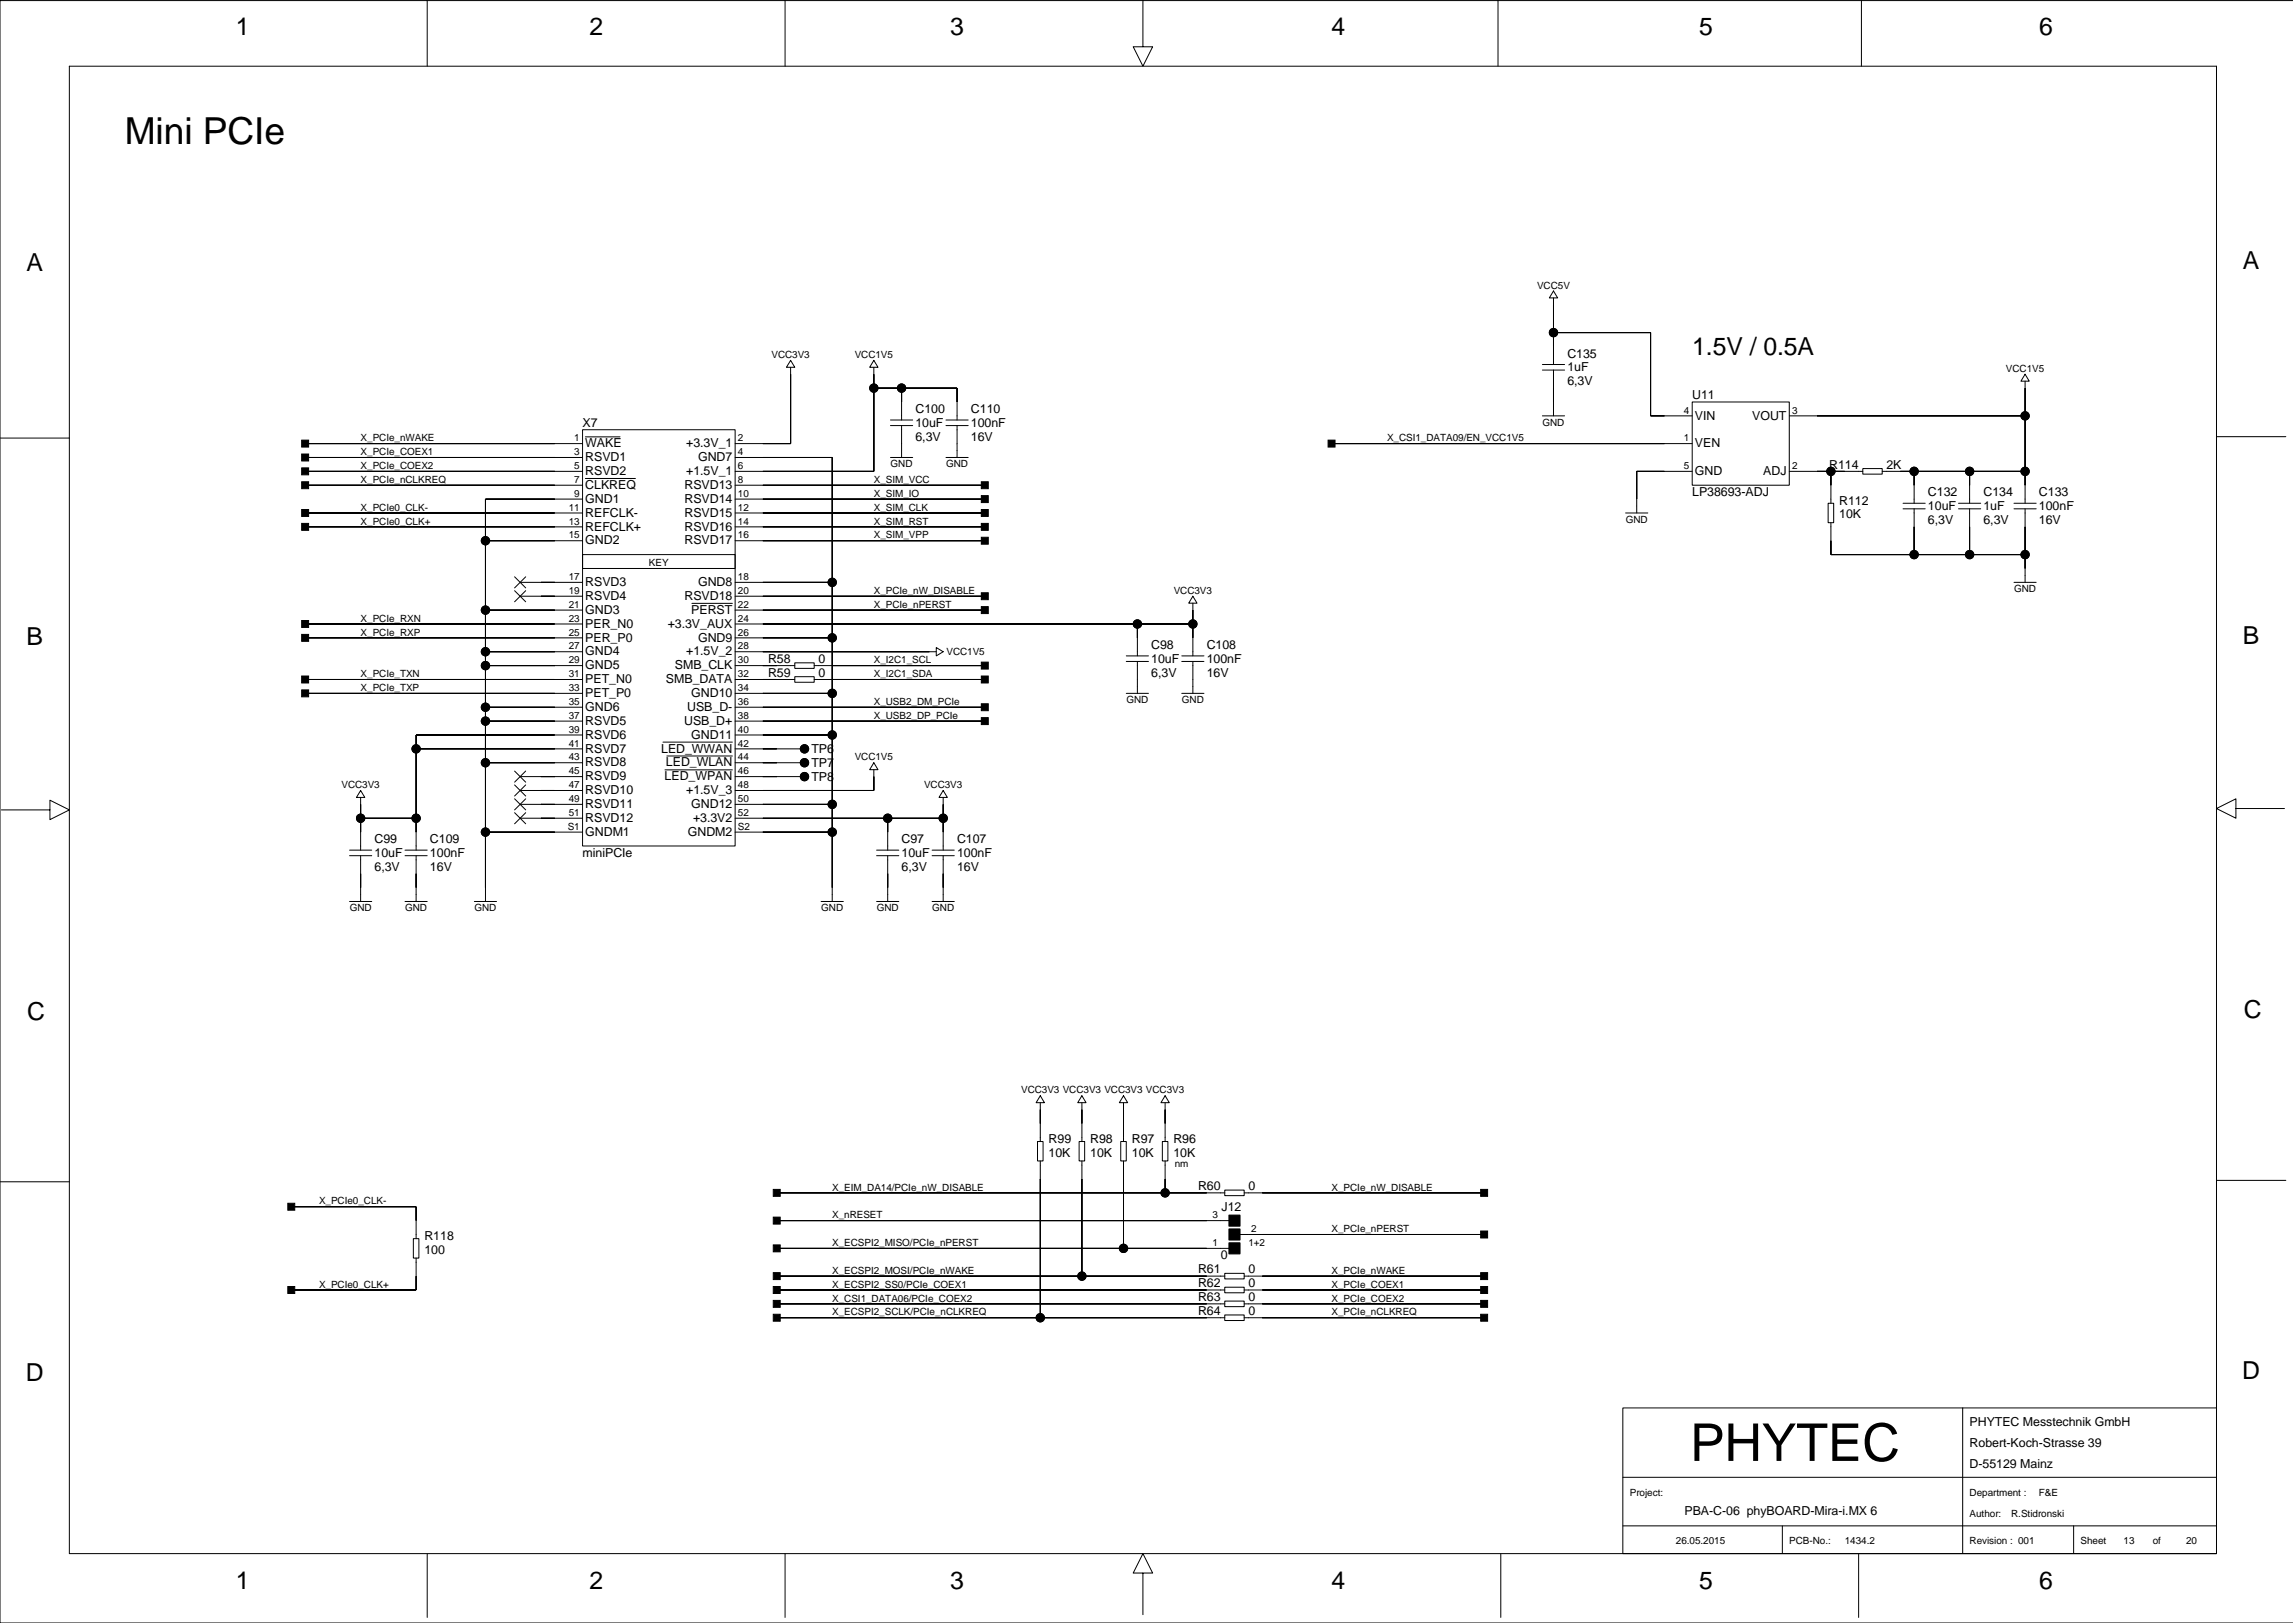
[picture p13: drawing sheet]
<svg xmlns="http://www.w3.org/2000/svg" width="420mm" height="297mm" viewBox="0 0 420 297" stroke-linecap="round" stroke-linejoin="round" font-family="sans-serif">
<defs><g id="words">
<text font-size="9.5" x="309.4" y="267.4">PHYTEC</text>
<text font-size="6.8" x="22.9" y="26.3">Mini PCIe</text>
<g font-size="4.5">
<text x="43.2" y="6.4">1</text>
<text x="107.9" y="6.4">2</text>
<text x="174" y="6.4">3</text>
<text x="243.8" y="6.4">4</text>
<text x="311.1" y="6.4">5</text>
<text x="373.3" y="6.4">6</text>
<text x="4.8" y="49.5">A</text>
<text x="410.6" y="49.3">A</text>
<text x="309.8" y="64.9">1.5V / 0.5A</text>
<text x="4.8" y="118.1">B</text>
<text x="410.6" y="117.8">B</text>
<text x="5" y="186.7">C</text>
<text x="410.8" y="186.4">C</text>
<text x="4.7" y="252.7">D</text>
<text x="410.5" y="252.4">D</text>
<text x="43.2" y="290.8">1</text>
<text x="107.9" y="290.8">2</text>
<text x="174" y="290.8">3</text>
<text x="243.8" y="290.8">4</text>
<text x="311.1" y="290.8">5</text>
<text x="373.3" y="290.8">6</text>
</g>
<g font-size="2.3">
<text x="287" y="65.4">C135</text>
<text x="287" y="68">1uF</text>
<text x="287" y="70.5">6,3V</text>
<text x="167.6" y="75.6">C100</text>
<text x="177.8" y="75.6">C110</text>
<text x="309.8" y="73.1">U11</text>
<text x="310.3" y="76.8">VIN</text>
<text x="320.8" y="76.8">VOUT</text>
<text x="106.7" y="78.1">X7</text>
<text x="107.2" y="81.9">WAKE</text>
<text x="125.6" y="81.9">+3.3V_1</text>
<text x="167.6" y="78.1">10uF</text>
<text x="167.6" y="80.7">6,3V</text>
<text x="177.8" y="80.7">16V</text>
<text x="177.8" y="78.1">100nF</text>
<text x="310.3" y="81.9">VEN</text>
<text x="107.2" y="84.4">RSVD1</text>
<text x="107.2" y="86.9">RSVD2</text>
<text x="107.2" y="89.5">CLKREQ</text>
<text x="125.3" y="89.5">RSVD13</text>
<text x="125.6" y="86.9">+1.5V_1</text>
<text x="127.8" y="84.4">GND7</text>
<text x="310.3" y="86.9">GND</text>
<text x="322.8" y="86.9">ADJ</text>
<text x="334.9" y="85.8">R114</text>
<text x="345.4" y="85.8">2K</text>
<text x="107.2" y="92">GND1</text>
<text x="107.2" y="94.6">REFCLK-</text>
<text x="125.3" y="92">RSVD14</text>
<text x="125.3" y="94.6">RSVD15</text>
<text x="309.8" y="90.8">LP38693-ADJ</text>
<text x="336.7" y="94.9">10K</text>
<text x="336.7" y="92.4">R112</text>
<text x="353" y="95.9">6,3V</text>
<text x="353" y="93.4">10uF</text>
<text x="353" y="90.8">C132</text>
<text x="363.1" y="95.9">6,3V</text>
<text x="363.1" y="93.4">1uF</text>
<text x="363.1" y="90.8">C134</text>
<text x="373.3" y="90.8">C133</text>
<text x="373.3" y="93.4">100nF</text>
<text x="373.3" y="95.9">16V</text>
<text x="107.2" y="97.1">REFCLK+</text>
<text x="107.2" y="99.6">GND2</text>
<text x="125.3" y="97.1">RSVD16</text>
<text x="125.3" y="99.6">RSVD17</text>
<text x="107.2" y="107.3">RSVD3</text>
<text x="127.8" y="107.3">GND8</text>
<text x="107.2" y="109.8">RSVD4</text>
<text x="107.2" y="112.3">GND3</text>
<text x="125.3" y="109.8">RSVD18</text>
<text x="126.6" y="112.3">PERST</text>
<text x="107.2" y="114.9">PER_N0</text>
<text x="107.2" y="117.4">PER_P0</text>
<text x="107.2" y="120">GND4</text>
<text x="122.2" y="114.9">+3.3V_AUX</text>
<text x="125.6" y="120">+1.5V_2</text>
<text x="127.8" y="117.4">GND9</text>
<text x="210.8" y="118.8">C98</text>
<text x="220.9" y="118.8">C108</text>
<text x="107.2" y="122.5">GND5</text>
<text x="107.2" y="125">PET_N0</text>
<text x="121.9" y="125">SMB_DATA</text>
<text x="123.6" y="122.5">SMB_CLK</text>
<text x="140.6" y="121.3">R58</text>
<text x="140.6" y="123.8">R59</text>
<text x="149.8" y="121.3">0</text>
<text x="149.8" y="123.8">0</text>
<text x="210.8" y="121.3">10uF</text>
<text x="210.8" y="123.8">6,3V</text>
<text x="220.9" y="123.8">16V</text>
<text x="220.9" y="121.3">100nF</text>
<text x="107.2" y="127.6">PET_P0</text>
<text x="107.2" y="130.1">GND6</text>
<text x="125.8" y="130.1">USB_D-</text>
<text x="126.6" y="127.6">GND10</text>
<text x="107.2" y="132.7">RSVD5</text>
<text x="107.2" y="135.2">RSVD6</text>
<text x="107.2" y="137.7">RSVD7</text>
<text x="121.1" y="137.7">LED_WWAN</text>
<text x="125.3" y="132.7">USB_D+</text>
<text x="126.6" y="135.2">GND11</text>
<text x="148.6" y="137.8">TP6</text>
<text x="107.2" y="140.3">RSVD8</text>
<text x="107.2" y="142.8">RSVD9</text>
<text x="121.7" y="142.8">LED_WPAN</text>
<text x="121.9" y="140.3">LED_WLAN</text>
<text x="148.6" y="140.4">TP7</text>
<text x="148.6" y="142.9">TP8</text>
<text x="107.2" y="145.4">RSVD10</text>
<text x="107.2" y="147.9">RSVD11</text>
<text x="125.6" y="145.4">+1.5V_3</text>
<text x="126.6" y="147.9">GND12</text>
<text x="68.6" y="154.3">C99</text>
<text x="78.7" y="154.3">C109</text>
<text x="107.2" y="150.4">RSVD12</text>
<text x="107.2" y="153">GNDM1</text>
<text x="125.9" y="153">GNDM2</text>
<text x="126.9" y="150.4">+3.3V2</text>
<text x="165.1" y="154.3">C97</text>
<text x="175.2" y="154.3">C107</text>
<text x="68.6" y="156.9">10uF</text>
<text x="68.6" y="159.4">6,3V</text>
<text x="78.7" y="159.4">16V</text>
<text x="78.7" y="156.9">100nF</text>
<text x="106.7" y="156.9">miniPCIe</text>
<text x="165.1" y="156.9">10uF</text>
<text x="165.1" y="159.4">6,3V</text>
<text x="175.2" y="159.4">16V</text>
<text x="175.2" y="156.9">100nF</text>
<text x="192" y="209.2">R99</text>
<text x="199.6" y="209.2">R98</text>
<text x="207.2" y="209.2">R97</text>
<text x="214.8" y="209.2">R96</text>
<text x="192" y="211.7">10K</text>
<text x="199.6" y="211.7">10K</text>
<text x="207.2" y="211.7">10K</text>
<text x="214.8" y="211.7">10K</text>
<text x="219.3" y="217.8">R60</text>
<text x="223.6" y="221.6">J12</text>
<text x="228.5" y="217.8">0</text>
<text x="77.7" y="226.9">R118</text>
<text x="77.7" y="229.5">100</text>
<text x="219.3" y="233">R61</text>
<text x="223.5" y="230.5">0</text>
<text x="228.5" y="233">0</text>
<text x="219.3" y="235.6">R62</text>
<text x="219.3" y="238.1">R63</text>
<text x="228.5" y="235.6">0</text>
<text x="228.5" y="238.1">0</text>
<text x="219.3" y="240.7">R64</text>
<text x="228.5" y="240.7">0</text>
<text x="360.6" y="261">PHYTEC Messtechnik GmbH</text>
<text x="360.6" y="268.6">D-55129 Mainz</text>
<text x="360.6" y="264.8">Robert-Koch-Strasse 39</text>
<text x="308.4" y="277.2">PBA-C-06 phyBOARD-Mira-i.MX 6</text>
</g>
<g font-size="1.8">
<text x="281.4" y="52.8">VCC5V</text>
<text x="141.2" y="65.5">VCC3V3</text>
<text x="156.5" y="65.5">VCC1V5</text>
<text x="367.2" y="68.1">VCC1V5</text>
<text x="282.4" y="77.9">GND</text>
<text x="308.3" y="75.7">4</text>
<text x="328.1" y="75.7">3</text>
<text x="66" y="80.8">X_PCIe_nWAKE</text>
<text x="66" y="83.3">X_PCIe_COEX1</text>
<text x="105.1" y="80.8">1</text>
<text x="105.1" y="83.3">3</text>
<text x="135.1" y="83.3">4</text>
<text x="135.1" y="80.8">2</text>
<text x="253.9" y="80.8">X_CSI1_DATA09/EN_VCC1V5</text>
<text x="308.3" y="80.8">1</text>
<text x="66" y="85.9">X_PCIe_COEX2</text>
<text x="66" y="88.4">X_PCIe_nCLKREQ</text>
<text x="105.1" y="88.4">7</text>
<text x="105.1" y="85.9">5</text>
<text x="135.1" y="85.9">6</text>
<text x="135.1" y="88.4">8</text>
<text x="160" y="88.4">X_SIM_VCC</text>
<text x="163.1" y="85.5">GND</text>
<text x="173.2" y="85.5">GND</text>
<text x="308.3" y="85.9">5</text>
<text x="328.1" y="85.9">2</text>
<text x="66" y="93.5">X_PCIe0_CLK-</text>
<text x="104.1" y="93.5">11</text>
<text x="105.1" y="90.9">9</text>
<text x="135.1" y="93.5">12</text>
<text x="135.1" y="90.9">10</text>
<text x="160" y="90.9">X_SIM_IO</text>
<text x="160" y="93.5">X_SIM_CLK</text>
<text x="297.6" y="95.7">GND</text>
<text x="66" y="96">X_PCIe0_CLK+</text>
<text x="104.1" y="96">13</text>
<text x="104.1" y="98.6">15</text>
<text x="135.1" y="96">14</text>
<text x="135.1" y="98.6">16</text>
<text x="160" y="96">X_SIM_RST</text>
<text x="160" y="98.6">X_SIM_VPP</text>
<text x="104.1" y="106.2">17</text>
<text x="118.8" y="103.6">KEY</text>
<text x="135.1" y="106.2">18</text>
<text x="66" y="113.8">X_PCIe_RXN</text>
<text x="104.1" y="111.2">21</text>
<text x="104.1" y="113.8">23</text>
<text x="104.1" y="108.7">19</text>
<text x="135.1" y="108.7">20</text>
<text x="135.1" y="113.8">24</text>
<text x="135.1" y="111.2">22</text>
<text x="160" y="108.7">X_PCIe_nW_DISABLE</text>
<text x="160" y="111.2">X_PCIe_nPERST</text>
<text x="214.9" y="108.7">VCC3V3</text>
<text x="368.8" y="108.4">GND</text>
<text x="66" y="116.3">X_PCIe_RXP</text>
<text x="104.1" y="116.3">25</text>
<text x="104.1" y="118.9">27</text>
<text x="135.1" y="116.3">26</text>
<text x="135.1" y="118.9">28</text>
<text x="173.3" y="119.8">VCC1V5</text>
<text x="66" y="123.9">X_PCIe_TXN</text>
<text x="104.1" y="123.9">31</text>
<text x="104.1" y="121.4">29</text>
<text x="135.1" y="123.9">32</text>
<text x="135.1" y="121.4">30</text>
<text x="160" y="121.4">X_I2C1_SCL</text>
<text x="160" y="123.9">X_I2C1_SDA</text>
<text x="66" y="126.5">X_PCIe_TXP</text>
<text x="104.1" y="129">35</text>
<text x="104.1" y="126.5">33</text>
<text x="104.1" y="131.6">37</text>
<text x="135.1" y="126.5">34</text>
<text x="135.1" y="129">36</text>
<text x="135.1" y="131.6">38</text>
<text x="160" y="129">X_USB2_DM_PCIe</text>
<text x="160" y="131.6">X_USB2_DP_PCIe</text>
<text x="206.2" y="128.7">GND</text>
<text x="216.4" y="128.7">GND</text>
<text x="104.1" y="136.6">41</text>
<text x="104.1" y="134.1">39</text>
<text x="135.1" y="136.6">42</text>
<text x="135.1" y="134.1">40</text>
<text x="104.1" y="139.2">43</text>
<text x="104.1" y="141.7">45</text>
<text x="135.1" y="141.7">46</text>
<text x="135.1" y="139.2">44</text>
<text x="156.5" y="139.2">VCC1V5</text>
<text x="62.5" y="144.3">VCC3V3</text>
<text x="104.1" y="144.3">47</text>
<text x="104.1" y="146.8">49</text>
<text x="104.1" y="149.3">51</text>
<text x="135.1" y="146.8">50</text>
<text x="135.1" y="149.3">52</text>
<text x="135.1" y="144.3">48</text>
<text x="169.2" y="144.3">VCC3V3</text>
<text x="103.9" y="151.9">S1</text>
<text x="135.1" y="151.9">S2</text>
<text x="64" y="166.8">GND</text>
<text x="74.2" y="166.8">GND</text>
<text x="86.9" y="166.8">GND</text>
<text x="150.4" y="166.8">GND</text>
<text x="160.5" y="166.8">GND</text>
<text x="170.7" y="166.8">GND</text>
<text x="186.9" y="200.1">VCC3V3 VCC3V3 VCC3V3 VCC3V3</text>
<text x="215.1" y="213.6">nm</text>
<text x="58.4" y="220.4">X_PCIe0_CLK-</text>
<text x="152.4" y="217.9">X_EIM_DA14/PCIe_nW_DISABLE</text>
<text x="243.8" y="217.9">X_PCIe_nW_DISABLE</text>
<text x="152.4" y="223">X_nRESET</text>
<text x="222" y="223">3</text>
<text x="229.1" y="225.5">2</text>
<text x="243.8" y="225.5">X_PCIe_nPERST</text>
<text x="152.4" y="233.1">X_ECSPI2_MOSI/PCIe_nWAKE</text>
<text x="152.4" y="228.1">X_ECSPI2_MISO/PCIe_nPERST</text>
<text x="222" y="228.1">1</text>
<text x="228.5" y="228.1">1+2</text>
<text x="243.8" y="233.1">X_PCIe_nWAKE</text>
<text x="58.4" y="235.7">X_PCIe0_CLK+</text>
<text x="152.4" y="238.2">X_CSI1_DATA06/PCIe_COEX2</text>
<text x="152.4" y="235.7">X_ECSPI2_SS0/PCIe_COEX1</text>
<text x="243.8" y="235.7">X_PCIe_COEX1</text>
<text x="243.8" y="238.2">X_PCIe_COEX2</text>
<text x="152.4" y="240.8">X_ECSPI2_SCLK/PCIe_nCLKREQ</text>
<text x="243.8" y="240.8">X_PCIe_nCLKREQ</text>
<text x="298.4" y="273.8">Project:</text>
<text x="360.6" y="273.8">Department :</text>
<text x="373.3" y="273.8">F&amp;E</text>
<text x="360.6" y="277.6">Author:</text>
<text x="368.2" y="277.6">R.Stidronski</text>
<text x="306.8" y="282.7">26.05.2015</text>
<text x="327.6" y="282.7">PCB-No.:</text>
<text x="337.7" y="282.7">1434.2</text>
<text x="360.6" y="282.7">Revision : 001</text>
<text x="380.9" y="282.7">Sheet</text>
<text x="388.8" y="282.7">13</text>
<text x="394.1" y="282.7">of</text>
<text x="400.2" y="282.7">20</text>
</g>
</g></defs>
<g fill="none" stroke="#000" stroke-width=".18">
<path d="M78.2 -.1v12.2M143.7 -.1v12.2M209.2 -.1v8.7h1.8l-1.8 3.5-1.7-3.5h1.7M274.3 -.1v12.2M340.8 -.1v12.2M419.9 .1h-419.9v296.9h419.9M284.4 53.3l.8 1.2h-1.5zM284.4 54.5v12.2M106.7 78.6h27.9v76.2h-27.9zM107.2 80h6.3M144.7 66l.8 1.2h-1.5zM144.7 67.2v14h-10.1"/>
<path d="M160 66l.7 1.2h-1.5zM160 67.2v19.1h-25.4M160 71h15.2v5.9M163 76.9h4.1M163 77.9h4.1M165.1 71v5.9M165.1 77.9v5.8M173.2 76.9h4.1M173.2 77.9h4.1M175.2 77.9v5.8M282.4 76.1h4M282.4 66.7h4"/>
<path d="M282.4 67.7h4M284.4 60.9h17.8v15.2h7.6M284.4 67.7v8.4M309.8 73.6h17.8v15.2h-17.8zM327.6 76.1h43.2M370.8 68.5l.7 1.3h-1.5zM370.8 69.8v22.3M405.8 79.9h12.7M0 80.2h12.7M55.9 81.2h50.8M55.9 83.7h50.8M55.9 86.3h50.8"/>
<path d="M55.9 88.8h50.8M55.9 93.9h50.8M55.9 96.4h50.8M88.9 99h17.8M106.7 91.3h-17.8v73.7M107.2 87.6h9.1M134.6 83.7h17.8v81.3M134.6 88.8h45.7M134.6 91.3h45.7M134.6 93.9h45.7M134.6 96.4h45.7M134.6 99h45.7"/>
<path d="M163 83.7h4.1M165.1 81.2h.1M173.2 83.7h4.1M175.2 81.2h.1M243.8 81.2h66M297.6 93.9h4.1M309.8 86.3h-10.1v7.6M327.6 86.3h13.4M334.7 92.1h1v3.6h-1zM335.2 86.3v5.8M335.2 95.7v5.8h35.6M341 85.8h3.6v1h-3.6z"/>
<path d="M344.6 86.3h26.2M348.4 92.1h4.1M348.4 93.1h4.1M350.4 86.3v5.8M350.4 93.1v8.4M358.6 92.1h4M358.6 93.1h4M360.6 86.3v5.8M360.6 93.1v8.4M368.7 92.1h4.1M368.7 93.1h4.1M370.8 93.1v13.5"/>
<path d="M55.9 114.2h50.8M55.9 116.7h50.8M88.9 111.7h17.8M88.9 119.3h17.8M94.2 105.6l2 2M94.2 108.1l2 2M95.2 106.6h11.5M95.2 109.1h11.5M96.2 105.6l-2 2M96.2 108.1l-2 2M106.7 101.5h27.9v2.5h-27.9zM126.7 110.4h7.4"/>
<path d="M134.6 106.6h17.8M134.6 109.1h45.7M134.6 111.7h45.7M134.6 114.2h83.8M134.6 116.7h17.8M134.6 119.3h36.8M171.4 118.5l1.3 .8-1.3 .7zM208.2 114.2v5.8M218.4 109.1l.8 1.3h-1.6zM218.4 110.4v9.6M368.7 106.6h4.1M55.9 124.4h50.8"/>
<path d="M55.9 126.9h50.8M76.2 137.1h30.5M88.9 121.8h17.8M88.9 129.4h17.8M88.9 132h17.8M88.9 139.6h17.8M106.7 134.5h-30.5v21.1M121.4 135.8h12.7M122.1 138.4h12M134.6 121.8h10.9M134.6 124.4h10.9M134.6 126.9h17.8"/>
<path d="M134.6 129.4h45.7M134.6 132h45.7M134.6 134.5h17.8M134.6 137.1h12.7M134.6 139.6h12.7M145.5 121.3h3.6v1h-3.6zM145.5 123.9h3.6v1h-3.6zM149.1 121.8h31.2M149.1 124.4h31.2M160 139.6l.7 1.3h-1.5zM206.2 126.9h4.1M206.2 120h4.1"/>
<path d="M206.2 121.1h4.1M208.2 124.4h.1M208.2 121.1v5.8M216.4 126.9h4M216.4 120h4M216.4 121.1h4M218.4 124.4h.1M218.4 121.1v5.8M.3 148.2h8.8v-1.7l3.6 1.7-3.6 1.8v-1.8M64 155.6h4.1M64 156.6h4.1M66 144.7l.8 1.2h-1.5z"/>
<path d="M66 149.8h10.2M66 145.9v9.7M66 156.6v8.4M74.2 155.6h4M74.2 156.6h4M76.2 156.6v8.4M88.9 152.3h17.8M94.2 141.1l2 2M94.2 143.7l2 2M94.2 146.2l2 2M94.2 148.7l2 2.1M95.2 142.1h11.5"/>
<path d="M95.2 144.7h11.5M95.2 147.2h11.5M95.2 149.8h11.5M96.2 141.1l-2 2M96.2 143.7l-2 2M96.2 146.2l-2 2M96.2 148.7l-2 2.1M121.7 140.9h12.4M134.6 142.1h12.7M134.6 147.2h17.8M134.6 149.8h38.1M134.6 152.3h17.8"/>
<path d="M160 140.9v3.8h-25.4M160.5 155.6h4.1M160.5 156.6h4.1M162.5 149.8v5.8M162.5 156.6v8.4M170.6 155.6h4.1M170.6 156.6h4.1M172.7 144.7l.7 1.2h-1.5zM172.7 145.9v9.7M172.7 156.6v8.4M409.4 148v1.8l-3.6-1.8 3.6-1.8v1.8h8.8M64 165h4.1"/>
<path d="M74.2 165h4M86.8 165h4.1M150.3 165h4.1M160.5 165h4.1M170.6 165h4.1M0 216.3h12.7M142.2 218.3h82M189.9 208.9h1.1v3.6h-1.1zM190.5 200.5l.7 1.3h-1.5zM190.5 201.8v7.1M190.5 212.5v28.7M197.6 208.9h1v3.6h-1z"/>
<path d="M198.1 200.5l.7 1.3h-1.5zM198.1 201.8v7.1M198.1 212.5v21.1M205.2 208.9h1v3.6h-1zM205.7 200.5l.8 1.3h-1.6zM205.7 201.8v7.1M205.7 212.5v16M212.8 208.9h1v3.6h-1zM213.3 200.5l.8 1.3h-1.6zM213.3 201.8v7.1M213.3 212.5v5.8M224.2 217.8h3.6v1h-3.6z"/>
<path d="M227.8 218.3h43.9M405.8 216h12.7M53.3 220.9h22.9v5.8M75.7 226.7h1v3.6h-1zM76.2 230.3v5.8h-22.9M142.2 233.6h82M142.2 223.4h82.8M142.2 228.5h82.8M142.2 236.1h82M142.2 238.6h82M224.2 233h3.6v1.1h-3.6zM224.2 235.6h3.6v1h-3.6z"/>
<path d="M224.2 238.1h3.6v1h-3.6zM227 225.9h44.7M227.8 233.6h43.9M227.8 236.1h43.9M227.8 238.6h43.9M142.2 241.2h82M224.2 240.7h3.6v1h-3.6zM227.8 241.2h43.9M297.1 257.7h108.7v26.6h-108.7zM359.3 257.7v26.6M297.1 279.3h108.7M297.1 270.4h108.7"/>
<path d="M326.3 279.3v5M379.6 279.3v5M78.2 284.3v11.7M143.7 284.3v11.7M209.2 287.9h1.8l-1.8-3.6-1.7 3.6h1.7v7.6M274.8 284.3v11.7M340.3 284.3v11.7M405.8 284.1v-272h-393.1v272.2h393.1"/>
<circle cx="160" cy="71" r=".76"/>
<circle cx="165.1" cy="71" r=".76"/>
<circle cx="284.4" cy="60.9" r=".76"/>
<circle cx="370.8" cy="76.1" r=".76"/>
<circle cx="88.9" cy="99" r=".76"/>
<circle cx="335.2" cy="86.3" r=".76"/>
<circle cx="350.4" cy="86.3" r=".76"/>
<circle cx="360.6" cy="86.3" r=".76"/>
<circle cx="370.8" cy="86.3" r=".76"/>
<circle cx="88.9" cy="111.7" r=".76"/>
<circle cx="88.9" cy="119.3" r=".76"/>
<circle cx="152.4" cy="116.7" r=".76"/>
<circle cx="152.4" cy="106.6" r=".76"/>
<circle cx="208.2" cy="114.2" r=".76"/>
<circle cx="218.4" cy="114.2" r=".76"/>
<circle cx="350.4" cy="101.5" r=".76"/>
<circle cx="360.6" cy="101.5" r=".76"/>
<circle cx="370.8" cy="101.5" r=".76"/>
<circle cx="76.2" cy="137.1" r=".76"/>
<circle cx="88.9" cy="132" r=".76"/>
<circle cx="88.9" cy="139.6" r=".76"/>
<circle cx="88.9" cy="129.4" r=".76"/>
<circle cx="88.9" cy="121.8" r=".76"/>
<circle cx="147.3" cy="139.6" r=".76"/>
<circle cx="147.3" cy="137.1" r=".76"/>
<circle cx="152.4" cy="126.9" r=".76"/>
<circle cx="152.4" cy="134.5" r=".76"/>
<circle cx="66" cy="149.8" r=".76"/>
<circle cx="76.2" cy="149.8" r=".76"/>
<circle cx="88.9" cy="152.3" r=".76"/>
<circle cx="147.3" cy="142.1" r=".76"/>
<circle cx="152.4" cy="152.3" r=".76"/>
<circle cx="152.4" cy="147.2" r=".76"/>
<circle cx="162.5" cy="149.8" r=".76"/>
<circle cx="172.7" cy="149.8" r=".76"/>
<circle cx="213.3" cy="218.3" r=".76"/>
<circle cx="198.1" cy="233.6" r=".76"/>
<circle cx="205.7" cy="228.5" r=".76"/>
<circle cx="190.5" cy="241.2" r=".76"/>
</g>
<g fill="#000" stroke="#000" stroke-width=".18">
<path d="M284.4 55.8v5.1z" fill-rule="evenodd"/>
<path d="M144.7 68.5v12.7z" fill-rule="evenodd"/>
<path d="M160 71v15.3z" fill-rule="evenodd"/>
<path d="M160 68.5v2.5z" fill-rule="evenodd"/>
<path d="M165.1 71v2.6z" fill-rule="evenodd"/>
<path d="M160 71h5.1z" fill-rule="evenodd"/>
<path d="M175.2 71v2.6z" fill-rule="evenodd"/>
<path d="M165.1 71h10.1z" fill-rule="evenodd"/>
<path d="M284.4 71v2.6z" fill-rule="evenodd"/>
<path d="M284.4 60.9v2.5z" fill-rule="evenodd"/>
<path d="M284.4 60.9h10.2z" fill-rule="evenodd"/>
<path d="M302.2 60.9v15.2z" fill-rule="evenodd"/>
<path d="M294.6 60.9h7.6z" fill-rule="evenodd"/>
<path d="M302.2 76.1h2.5z" fill-rule="evenodd"/>
<path d="M370.8 71v5.1z" fill-rule="evenodd"/>
<path d="M332.7 76.1h38.1z" fill-rule="evenodd"/>
<path d="M370.8 76.1v10.2z" fill-rule="evenodd"/>
<path d="M55.2 95.8h1.3v1.3h-1.3z" fill-rule="evenodd"/>
<path d="M55.2 93.3h1.3v1.2h-1.3z" fill-rule="evenodd"/>
<path d="M55.2 80.6h1.3v1.2h-1.3z" fill-rule="evenodd"/>
<path d="M55.2 83.1h1.3v1.3h-1.3z" fill-rule="evenodd"/>
<path d="M55.2 85.6h1.3v1.3h-1.3z" fill-rule="evenodd"/>
<path d="M55.2 88.2h1.3v1.2h-1.3z" fill-rule="evenodd"/>
<path d="M88.9 99v12.7z" fill-rule="evenodd"/>
<path d="M88.9 91.3v7.7z" fill-rule="evenodd"/>
<path d="M88.9 99h12.7z" fill-rule="evenodd"/>
<path d="M88.9 91.3h12.7z" fill-rule="evenodd"/>
<path d="M55.9 96.4h45.7z" fill-rule="evenodd"/>
<path d="M55.9 93.9h45.7z" fill-rule="evenodd"/>
<path d="M55.9 81.2h45.7z" fill-rule="evenodd"/>
<path d="M55.9 83.7h45.7z" fill-rule="evenodd"/>
<path d="M55.9 86.3h45.7z" fill-rule="evenodd"/>
<path d="M55.9 88.8h45.7z" fill-rule="evenodd"/>
<path d="M139.7 81.2h5z" fill-rule="evenodd"/>
<path d="M152.4 83.7v22.9z" fill-rule="evenodd"/>
<path d="M139.7 83.7h12.7z" fill-rule="evenodd"/>
<path d="M139.7 86.3h20.3z" fill-rule="evenodd"/>
<path d="M179.7 95.8h1.2v1.3h-1.2z" fill-rule="evenodd"/>
<path d="M179.7 90.7h1.2v1.3h-1.2z" fill-rule="evenodd"/>
<path d="M179.7 98.3h1.2v1.3h-1.2z" fill-rule="evenodd"/>
<path d="M179.7 88.2h1.2v1.2h-1.2z" fill-rule="evenodd"/>
<path d="M179.7 93.3h1.2v1.2h-1.2z" fill-rule="evenodd"/>
<path d="M139.7 96.4h40.6z" fill-rule="evenodd"/>
<path d="M139.7 91.3h40.6z" fill-rule="evenodd"/>
<path d="M139.7 99h40.6z" fill-rule="evenodd"/>
<path d="M139.7 88.8h40.6z" fill-rule="evenodd"/>
<path d="M139.7 93.9h40.6z" fill-rule="evenodd"/>
<path d="M243.1 80.6h1.3v1.2h-1.3z" fill-rule="evenodd"/>
<path d="M243.8 81.2h50.8z" fill-rule="evenodd"/>
<path d="M299.7 86.3v5z" fill-rule="evenodd"/>
<path d="M299.7 86.3h5z" fill-rule="evenodd"/>
<path d="M294.6 81.2h10.1z" fill-rule="evenodd"/>
<path d="M335.2 99v2.5z" fill-rule="evenodd"/>
<path d="M335.2 86.3v2.5z" fill-rule="evenodd"/>
<path d="M332.7 86.3h2.5z" fill-rule="evenodd"/>
<path d="M335.2 86.3h2.5z" fill-rule="evenodd"/>
<path d="M350.4 96.4v5.1z" fill-rule="evenodd"/>
<path d="M350.4 86.3v2.5z" fill-rule="evenodd"/>
<path d="M347.9 86.3h2.5z" fill-rule="evenodd"/>
<path d="M360.6 96.4v5.1z" fill-rule="evenodd"/>
<path d="M360.6 86.3v2.5z" fill-rule="evenodd"/>
<path d="M350.4 86.3h10.2z" fill-rule="evenodd"/>
<path d="M370.8 96.4v5.1z" fill-rule="evenodd"/>
<path d="M360.6 86.3h10.2z" fill-rule="evenodd"/>
<path d="M370.8 86.3v2.5z" fill-rule="evenodd"/>
<path d="M55.2 116.1h1.3v1.3h-1.3z" fill-rule="evenodd"/>
<path d="M55.2 113.6h1.3v1.2h-1.3z" fill-rule="evenodd"/>
<path d="M88.9 111.7v7.6z" fill-rule="evenodd"/>
<path d="M88.9 119.3v2.5z" fill-rule="evenodd"/>
<path d="M88.9 111.7h12.7z" fill-rule="evenodd"/>
<path d="M88.9 119.3h12.7z" fill-rule="evenodd"/>
<path d="M55.9 116.7h45.7z" fill-rule="evenodd"/>
<path d="M55.9 114.2h45.7z" fill-rule="evenodd"/>
<path d="M99 106.6h2.6z" fill-rule="evenodd"/>
<path d="M99 109.1h2.6z" fill-rule="evenodd"/>
<path d="M139.7 116.7h12.7z" fill-rule="evenodd"/>
<path d="M152.4 116.7v10.2z" fill-rule="evenodd"/>
<path d="M139.7 106.6h12.7z" fill-rule="evenodd"/>
<path d="M152.4 106.6v10.1z" fill-rule="evenodd"/>
<path d="M139.7 119.3h30.4z" fill-rule="evenodd"/>
<path d="M179.7 108.5h1.2v1.3h-1.2z" fill-rule="evenodd"/>
<path d="M179.7 111h1.2v1.3h-1.2z" fill-rule="evenodd"/>
<path d="M139.7 109.1h40.6z" fill-rule="evenodd"/>
<path d="M139.7 111.7h40.6z" fill-rule="evenodd"/>
<path d="M208.2 114.2v2.5z" fill-rule="evenodd"/>
<path d="M139.7 114.2h68.5z" fill-rule="evenodd"/>
<path d="M218.4 114.2v2.5z" fill-rule="evenodd"/>
<path d="M208.2 114.2h10.2z" fill-rule="evenodd"/>
<path d="M218.4 111.7v2.5z" fill-rule="evenodd"/>
<path d="M335.2 101.5h15.2z" fill-rule="evenodd"/>
<path d="M350.4 101.5h10.2z" fill-rule="evenodd"/>
<path d="M370.8 101.5v2.5z" fill-rule="evenodd"/>
<path d="M360.6 101.5h10.2z" fill-rule="evenodd"/>
<path d="M55.2 126.3h1.3v1.2h-1.3z" fill-rule="evenodd"/>
<path d="M55.2 123.7h1.3v1.3h-1.3z" fill-rule="evenodd"/>
<path d="M76.2 134.5v2.6z" fill-rule="evenodd"/>
<path d="M76.2 137.1v12.7z" fill-rule="evenodd"/>
<path d="M88.9 132v7.6z" fill-rule="evenodd"/>
<path d="M88.9 139.6v12.7z" fill-rule="evenodd"/>
<path d="M88.9 121.8v7.6z" fill-rule="evenodd"/>
<path d="M88.9 129.4v2.6z" fill-rule="evenodd"/>
<path d="M88.9 132h12.7z" fill-rule="evenodd"/>
<path d="M88.9 139.6h12.7z" fill-rule="evenodd"/>
<path d="M88.9 121.8h12.7z" fill-rule="evenodd"/>
<path d="M88.9 129.4h12.7z" fill-rule="evenodd"/>
<path d="M76.2 134.5h25.4z" fill-rule="evenodd"/>
<path d="M76.2 137.1h25.4z" fill-rule="evenodd"/>
<path d="M55.9 126.9h45.7z" fill-rule="evenodd"/>
<path d="M55.9 124.4h45.7z" fill-rule="evenodd"/>
<path d="M139.7 121.8h2.5z" fill-rule="evenodd"/>
<path d="M139.7 124.4h2.5z" fill-rule="evenodd"/>
<path d="M139.7 137.1h2.5z" fill-rule="evenodd"/>
<path d="M139.7 139.6h2.5z" fill-rule="evenodd"/>
<path d="M139.7 126.9h12.7z" fill-rule="evenodd"/>
<path d="M152.4 134.5v12.7z" fill-rule="evenodd"/>
<path d="M152.4 126.9v7.6z" fill-rule="evenodd"/>
<path d="M139.7 134.5h12.7z" fill-rule="evenodd"/>
<path d="M179.7 121.2h1.2v1.3h-1.2z" fill-rule="evenodd"/>
<path d="M179.7 123.7h1.2v1.3h-1.2z" fill-rule="evenodd"/>
<path d="M179.7 128.8h1.2v1.3h-1.2z" fill-rule="evenodd"/>
<path d="M179.7 131.3h1.2v1.3h-1.2z" fill-rule="evenodd"/>
<path d="M152.4 121.8h27.9z" fill-rule="evenodd"/>
<path d="M152.4 124.4h27.9z" fill-rule="evenodd"/>
<path d="M139.7 129.4h40.6z" fill-rule="evenodd"/>
<path d="M139.7 132h40.6z" fill-rule="evenodd"/>
<path d="M66 159.9v2.5z" fill-rule="evenodd"/>
<path d="M66 147.2v2.6z" fill-rule="evenodd"/>
<path d="M66 149.8v2.5z" fill-rule="evenodd"/>
<path d="M76.2 159.9v2.5z" fill-rule="evenodd"/>
<path d="M76.2 149.8v2.5z" fill-rule="evenodd"/>
<path d="M66 149.8h10.2z" fill-rule="evenodd"/>
<path d="M88.9 152.3v10.1z" fill-rule="evenodd"/>
<path d="M88.9 152.3h12.7z" fill-rule="evenodd"/>
<path d="M99 142.1h2.6z" fill-rule="evenodd"/>
<path d="M99 144.7h2.6z" fill-rule="evenodd"/>
<path d="M99 147.2h2.6z" fill-rule="evenodd"/>
<path d="M99 149.8h2.6z" fill-rule="evenodd"/>
<path d="M139.7 152.3h12.7z" fill-rule="evenodd"/>
<path d="M139.7 142.1h2.5z" fill-rule="evenodd"/>
<path d="M152.4 152.3v10.1z" fill-rule="evenodd"/>
<path d="M139.7 147.2h12.7z" fill-rule="evenodd"/>
<path d="M152.4 147.2v5.1z" fill-rule="evenodd"/>
<path d="M160 142.1v2.6z" fill-rule="evenodd"/>
<path d="M139.7 144.7h20.3z" fill-rule="evenodd"/>
<path d="M162.5 159.9v2.5z" fill-rule="evenodd"/>
<path d="M162.5 149.8v2.5z" fill-rule="evenodd"/>
<path d="M139.7 149.8h22.8z" fill-rule="evenodd"/>
<path d="M172.7 159.9v2.5z" fill-rule="evenodd"/>
<path d="M172.7 149.8v2.5z" fill-rule="evenodd"/>
<path d="M172.7 147.2v2.6z" fill-rule="evenodd"/>
<path d="M162.5 149.8h10.2z" fill-rule="evenodd"/>
<path d="M141.6 217.7h1.2v1.3h-1.2z" fill-rule="evenodd"/>
<path d="M190.5 203.1v2.5z" fill-rule="evenodd"/>
<path d="M190.5 215.8v25.4z" fill-rule="evenodd"/>
<path d="M198.1 203.1v2.5z" fill-rule="evenodd"/>
<path d="M198.1 215.8v17.8z" fill-rule="evenodd"/>
<path d="M205.7 203.1v2.5z" fill-rule="evenodd"/>
<path d="M205.7 215.8v12.7z" fill-rule="evenodd"/>
<path d="M213.3 203.1v2.5z" fill-rule="evenodd"/>
<path d="M213.3 215.8v2.5z" fill-rule="evenodd"/>
<path d="M142.2 218.3h71.1z" fill-rule="evenodd"/>
<path d="M213.3 218.3h7.6z" fill-rule="evenodd"/>
<path d="M271.1 217.7h1.3v1.3h-1.3z" fill-rule="evenodd"/>
<path d="M231.1 218.3h40.6z" fill-rule="evenodd"/>
<path d="M52.7 235.5h1.3v1.2h-1.3z" fill-rule="evenodd"/>
<path d="M52.7 220.2h1.3v1.3h-1.3z" fill-rule="evenodd"/>
<path d="M76.2 233.6v2.5z" fill-rule="evenodd"/>
<path d="M53.3 236.1h22.9z" fill-rule="evenodd"/>
<path d="M76.2 220.9v2.5z" fill-rule="evenodd"/>
<path d="M53.3 220.9h22.9z" fill-rule="evenodd"/>
<path d="M141.6 222.8h1.2v1.2h-1.2z" fill-rule="evenodd"/>
<path d="M141.6 232.9h1.2v1.3h-1.2z" fill-rule="evenodd"/>
<path d="M141.6 227.8h1.2v1.3h-1.2z" fill-rule="evenodd"/>
<path d="M141.6 238h1.2v1.3h-1.2z" fill-rule="evenodd"/>
<path d="M141.6 235.5h1.2v1.2h-1.2z" fill-rule="evenodd"/>
<path d="M142.2 233.6h55.9z" fill-rule="evenodd"/>
<path d="M142.2 228.5h63.5z" fill-rule="evenodd"/>
<path d="M142.2 223.4h78.7z" fill-rule="evenodd"/>
<path d="M198.1 233.6h22.8z" fill-rule="evenodd"/>
<path d="M205.7 228.5h15.2z" fill-rule="evenodd"/>
<path d="M142.2 238.6h78.7z" fill-rule="evenodd"/>
<path d="M142.2 236.1h78.7z" fill-rule="evenodd"/>
<path d="M225 224.9h2v2.1h-2z" fill-rule="evenodd"/>
<path d="M225 227.5h2v2h-2z" fill-rule="evenodd"/>
<path d="M225 222.4h2v2h-2z" fill-rule="evenodd"/>
<path d="M271.1 225.3h1.3v1.3h-1.3z" fill-rule="evenodd"/>
<path d="M271.1 232.9h1.3v1.3h-1.3z" fill-rule="evenodd"/>
<path d="M271.1 235.5h1.3v1.2h-1.3z" fill-rule="evenodd"/>
<path d="M271.1 238h1.3v1.3h-1.3z" fill-rule="evenodd"/>
<path d="M231.1 225.9h40.6z" fill-rule="evenodd"/>
<path d="M231.1 233.6h40.6z" fill-rule="evenodd"/>
<path d="M231.1 236.1h40.6z" fill-rule="evenodd"/>
<path d="M231.1 238.6h40.6z" fill-rule="evenodd"/>
<path d="M141.6 240.5h1.2v1.3h-1.2z" fill-rule="evenodd"/>
<path d="M142.2 241.2h48.3z" fill-rule="evenodd"/>
<path d="M190.5 241.2h30.4z" fill-rule="evenodd"/>
<path d="M271.1 240.5h1.3v1.3h-1.3z" fill-rule="evenodd"/>
<path d="M231.1 241.2h40.6z" fill-rule="evenodd"/>
<circle cx="160" cy="71" r=".76"/>
<circle cx="165.1" cy="71" r=".76"/>
<circle cx="284.4" cy="60.9" r=".76"/>
<circle cx="370.8" cy="76.1" r=".76"/>
<circle cx="88.9" cy="99" r=".76"/>
<circle cx="335.2" cy="86.3" r=".76"/>
<circle cx="350.4" cy="86.3" r=".76"/>
<circle cx="360.6" cy="86.3" r=".76"/>
<circle cx="370.8" cy="86.3" r=".76"/>
<circle cx="88.9" cy="111.7" r=".76"/>
<circle cx="88.9" cy="119.3" r=".76"/>
<circle cx="152.4" cy="116.7" r=".76"/>
<circle cx="152.4" cy="106.6" r=".76"/>
<circle cx="208.2" cy="114.2" r=".76"/>
<circle cx="218.4" cy="114.2" r=".76"/>
<circle cx="350.4" cy="101.5" r=".76"/>
<circle cx="360.6" cy="101.5" r=".76"/>
<circle cx="370.8" cy="101.5" r=".76"/>
<circle cx="76.2" cy="137.1" r=".76"/>
<circle cx="88.9" cy="132" r=".76"/>
<circle cx="88.9" cy="139.6" r=".76"/>
<circle cx="88.9" cy="129.4" r=".76"/>
<circle cx="88.9" cy="121.8" r=".76"/>
<circle cx="147.3" cy="139.6" r=".76"/>
<circle cx="147.3" cy="137.1" r=".76"/>
<circle cx="152.4" cy="126.9" r=".76"/>
<circle cx="152.4" cy="134.5" r=".76"/>
<circle cx="66" cy="149.8" r=".76"/>
<circle cx="76.2" cy="149.8" r=".76"/>
<circle cx="88.9" cy="152.3" r=".76"/>
<circle cx="147.3" cy="142.1" r=".76"/>
<circle cx="152.4" cy="152.3" r=".76"/>
<circle cx="152.4" cy="147.2" r=".76"/>
<circle cx="162.5" cy="149.8" r=".76"/>
<circle cx="172.7" cy="149.8" r=".76"/>
<circle cx="213.3" cy="218.3" r=".76"/>
<circle cx="198.1" cy="233.6" r=".76"/>
<circle cx="205.7" cy="228.5" r=".76"/>
<circle cx="190.5" cy="241.2" r=".76"/>
</g>
<use href="#words"/>
</svg>
